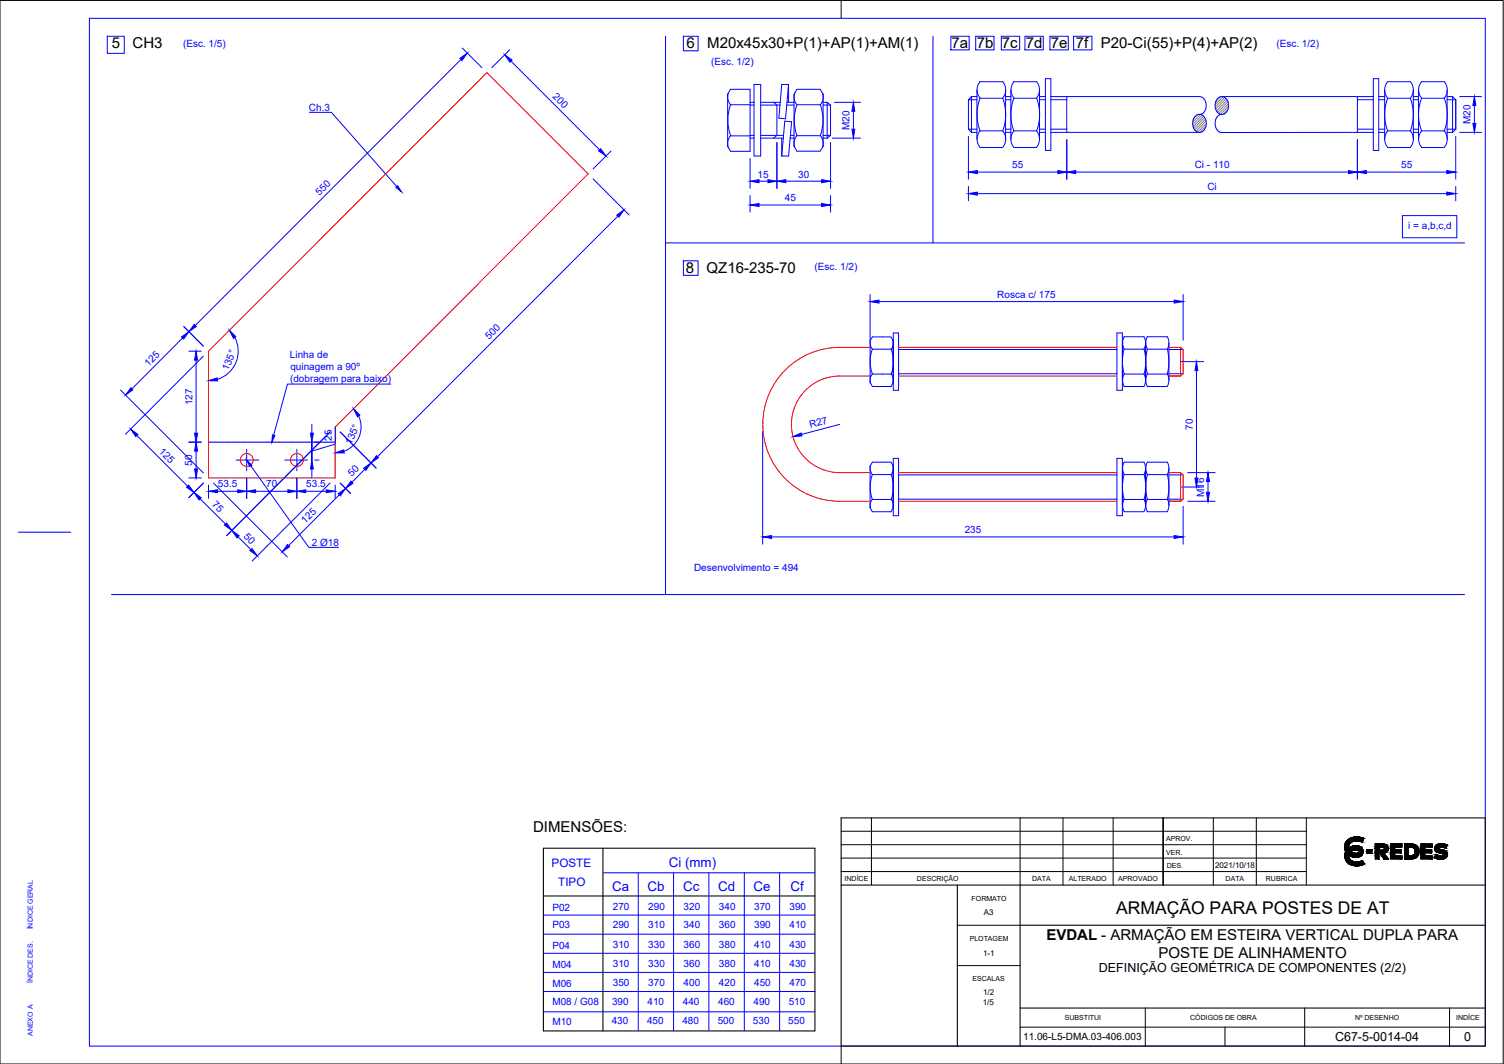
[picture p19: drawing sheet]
<svg xmlns="http://www.w3.org/2000/svg" width="420mm" height="297mm" viewBox="0 0 420 297" stroke-linecap="round" stroke-linejoin="round" font-family="sans-serif">
<defs><g id="words">
<text font-size="4.9" x="311.8" y="255">ARMAÇÃO PARA POSTES DE AT</text>
<g font-size="4.2">
<text x="31.2" y="13.5">5</text>
<text x="37" y="13.5">CH3</text>
<text x="191.8" y="13.5">6</text>
<text x="197.6" y="13.5">M20x45x30+P(1)+AP(1)+AM(1)</text>
<text x="265.9" y="13.4">7a 7b 7c 7d 7e 7f</text>
<text x="307.6" y="13.4">P20-Ci(55)+P(4)+AP(2)</text>
<text x="191.6" y="76.2">8</text>
<text x="197.4" y="76.2">QZ16-235-70</text>
<text x="148.9" y="232.1">DIMENSÕES:</text>
<text x="292.3" y="262.5">EVDAL - ARMAÇÃO EM ESTEIRA VERTICAL DUPLA PARA</text>
<text x="323.6" y="267.6">POSTE DE ALINHAMENTO</text>
</g>
<g font-size="3.7" fill="#00f">
<text x="186.8" y="241.9">Ci (mm)</text>
<text x="171" y="248.6">Ca</text>
<text x="180.9" y="248.6">Cb</text>
<text x="190.9" y="248.6">Cc</text>
<text x="200.7" y="248.6">Cd</text>
<text x="210.5" y="248.6">Ce</text>
<text x="220.8" y="248.6">Cf</text>
</g>
<g font-size="3.5">
<text x="307" y="271.5">DEFINIÇÃO GEOMÉTRICA DE COMPONENTES (2/2)</text>
<text x="373" y="290.6">C67-5-0014-04</text>
<text x="409" y="290.6">0</text>
</g>
<g font-size="3.3" fill="#00f">
<text x="154.1" y="242">POSTE</text>
<text x="156" y="247.3">TIPO</text>
</g>
<g font-size="2.8" fill="#00f">
<text x="51.1" y="13.1">(Esc. 1/5)</text>
<text x="356.6" y="13.1">(Esc. 1/2)</text>
<text x="198.6" y="18.1">(Esc. 1/2)</text>
<text x="154.3" y="27" transform="rotate(45 154.3 27)">200</text>
<text x="86.3" y="30.9">Ch.3</text>
<text x="410.8" y="34.7" transform="rotate(-90 410.8 34.7)">M20</text>
<text x="237.4" y="36.3" transform="rotate(-90 237.4 36.3)">M20</text>
<text x="282.7" y="47">55</text>
<text x="333.8" y="47">Ci - 110</text>
<text x="391.4" y="47">55</text>
<text x="211.6" y="49.6">15</text>
<text x="223" y="49.6">30</text>
<text x="337.3" y="53">Ci</text>
<text x="89.3" y="54.6" transform="rotate(-45 89.3 54.6)">550</text>
<text x="219.3" y="56.2">45</text>
<text x="393.4" y="63.9">i = a,b,c,d</text>
<text x="227.6" y="75.5">(Esc. 1/2)</text>
<text x="278.6" y="83.1">Rosca c/ 175</text>
<text x="136.7" y="94.8" transform="rotate(-45 136.7 94.8)">500</text>
<text x="81" y="99.9">Linha de</text>
<text x="41.5" y="102.4" transform="rotate(-45 41.5 102.4)">125</text>
<text x="63.8" y="103.5" transform="rotate(-67 63.8 103.5)">135°</text>
<text x="81" y="106.6">(dobragem para baixo)</text>
<text x="81.1" y="103.3">quinagem a 90º</text>
<text x="53.8" y="113.1" transform="rotate(-90 53.8 113.1)">127</text>
<text x="226.4" y="119.6" transform="rotate(-15 226.4 119.6)">R27</text>
<text x="92.7" y="123" transform="rotate(-90 92.7 123)">25</text>
<text x="98.2" y="124.3" transform="rotate(-67 98.2 124.3)">135°</text>
<text x="333.2" y="120" transform="rotate(-90 333.2 120)">70</text>
<text x="44.3" y="126.2" transform="rotate(45 44.3 126.2)">125</text>
<text x="53.7" y="130" transform="rotate(-90 53.7 130)">50</text>
<text x="60.9" y="136.1">53.5</text>
<text x="74.4" y="136.1">70</text>
<text x="85.6" y="136.1">53.5</text>
<text x="98.3" y="133.2" transform="rotate(-45 98.3 133.2)">50</text>
<text x="59.1" y="141" transform="rotate(45 59.1 141)">75</text>
<text x="336.4" y="138.7" transform="rotate(-90 336.4 138.7)">M16</text>
<text x="67.9" y="149.8" transform="rotate(45 67.9 149.8)">50</text>
<text x="85.3" y="146.2" transform="rotate(-45 85.3 146.2)">125</text>
<text x="269.5" y="148.9">235</text>
<text x="87.1" y="152.4">2 Ø18</text>
<text x="193.9" y="159.5">Desenvolvimento = 494</text>
<text x="154.3" y="254.2">P02</text>
<text x="171.2" y="254.2">270</text>
<text x="181.1" y="254.2">290</text>
<text x="191" y="254.2">320</text>
<text x="200.8" y="254.2">340</text>
<text x="210.7" y="254.2">370</text>
<text x="220.6" y="254.2">390</text>
<text x="154.3" y="259">P03</text>
<text x="171.2" y="259.1">290</text>
<text x="181.1" y="259.1">310</text>
<text x="191" y="259.1">340</text>
<text x="200.8" y="259.1">360</text>
<text x="210.7" y="259.1">390</text>
<text x="220.6" y="259.1">410</text>
<text x="154.3" y="264.8">P04</text>
<text x="171.2" y="264.7">310</text>
<text x="171.2" y="270">310</text>
<text x="181.1" y="264.7">330</text>
<text x="181.1" y="270">330</text>
<text x="191" y="264.7">360</text>
<text x="191" y="270">360</text>
<text x="200.8" y="264.7">380</text>
<text x="200.8" y="270">380</text>
<text x="210.7" y="264.7">410</text>
<text x="210.7" y="270">410</text>
<text x="220.6" y="264.7">430</text>
<text x="220.6" y="270">430</text>
<text x="154.3" y="270.1">M04</text>
<text x="154.3" y="275.4">M06</text>
<text x="171.2" y="275.2">350</text>
<text x="181.1" y="275.2">370</text>
<text x="191" y="275.2">400</text>
<text x="200.8" y="275.2">420</text>
<text x="210.7" y="275.2">450</text>
<text x="220.6" y="275.2">470</text>
<text x="154.3" y="280.5">M08 / G08</text>
<text x="171" y="280.5">390</text>
<text x="180.9" y="280.5">410</text>
<text x="190.8" y="280.5">440</text>
<text x="200.6" y="280.5">460</text>
<text x="210.5" y="280.5">490</text>
<text x="220.3" y="280.5">510</text>
<text x="154.3" y="286.1">M10</text>
<text x="170.9" y="285.9">430</text>
<text x="180.8" y="285.9">450</text>
<text x="190.6" y="285.9">480</text>
<text x="200.5" y="285.9">500</text>
<text x="210.4" y="285.9">530</text>
<text x="220.2" y="285.9">550</text>
</g>
<text font-size="2.8" x="285.8" y="290.4">11.06-L5-DMA.03-406.003</text>
<g font-size="2.2">
<text x="339.4" y="242.3">2021/10/18</text>
<text x="274.9" y="255.5">A3</text>
<text x="274.6" y="266.8">1-1</text>
<text x="274.6" y="280.5">1/5</text>
<text x="274.6" y="277.8">1/2</text>
</g>
<g font-size="2">
<text x="325.8" y="238.6">VER.</text>
<text x="325.8" y="234.9">APROV.</text>
<text x="256.2" y="245.8">DESCRIÇÃO</text>
<text x="288.4" y="245.9">DATA</text>
<text x="298.6" y="245.9">ALTERADO</text>
<text x="312.4" y="245.9">APROVADO</text>
<text x="326" y="242.4">DES.</text>
<text x="342.4" y="245.9">DATA</text>
<text x="353.7" y="245.9">RUBRICA</text>
<text x="236" y="246">INDÍCE</text>
<text x="271.4" y="251.4">FORMATO</text>
<text x="270.9" y="262.7">PLOTAGEM</text>
<text x="271.7" y="274">ESCALAS</text>
<text x="297.4" y="284.8">SUBSTITUI</text>
<text x="332.5" y="284.8">CÓDIGOS DE OBRA</text>
<text x="378.5" y="284.8">Nº DESENHO</text>
<text x="406.8" y="284.8">INDÍCE</text>
</g>
<g font-size="2" fill="#00f">
<text x="9.2" y="259.5" transform="rotate(-90 9.2 259.5)">ÍNDICE GERAL</text>
<text x="9.2" y="274.5" transform="rotate(-90 9.2 274.5)">ÍNDICE DES.</text>
<text x="9.2" y="289.2" transform="rotate(-90 9.2 289.2)">ANEXO A</text>
</g>
</g></defs>
<!-- layer: folha -->
<path d="M0 .1h419.9v296.9h-419.9zM235 .1v5M235 292v5" fill="none" stroke="#000" stroke-width=".28"/>
<path d="M25 5.1h389.9v286.9h-389.9zM5.1 148.6h14.7" fill="none" stroke="#00f" stroke-width=".28"/>
<!-- layer: Fino -->
<g fill="none" stroke="#00f" stroke-width=".28">
<path d="M30 10.1h4.7v4.8h-4.7zM128.8 16.6l-74.2 74.2M129.2 13.4l5.4 5.5M142.4 13.9l-5 5M142.7 17.1l24.8 24.7M185.9 10.1v155.9M190.9 10.1h4.1v4.1h-4.1zM260.6 10.1v57.7M265.6 10.1h5.2v3.8h-5.2zM272.6 10.1h5.1v3.8h-5.1zM279.7 10.1h5.1v3.8h-5.1zM286.3 10.1h5.2v3.8h-5.2z"/>
<path d="M293.3 10.1h5.1v3.8h-5.1zM299.9 10.1h5.1v3.8h-5.1zM86.4 31.4h6.2l18.2 20.7M203.5 26l-.2 1.7 .8 1.5h5.4M204.1 24.9h5.4v17.3h-5.4l-.8-1.4v-14.5zM204.1 29.2a12 12 0 0 0 0 8.7M209.5 37.9h-5.4l-.8 1.5 .2 1.8M209.5 29.3h1.1M209.5 28.6h1.1M209.5 38.6h1.1M209.5 37.8h1.1M212.5 29.3h5.4"/>
<path d="M212.5 28.6h5.5M212.5 38.6h6.4M212.5 37.8h6.4M216.1 28.6l.9 .7v8.5l-.9 .8M217 39.8v12.8M218.4 38.6v5M219.2 33.8l1.9 .2-.8 9.6h-1.9zM219.8 29.3h2M219.9 28.6h1.9M220.3 23.6l-.9 9.6-1.8-.2 .8-9.4h1.9v5M220.7 38.6h1.1M220.8 37.8h1"/>
<path d="M222.6 24.9h6.5l.8 1.4v14.5l-.8 1.4h-6.5l-.8-1.4v-14.5zM222.6 37.8l-.7 1.6 .1 1.7M222.7 29.2a12 12 0 0 0 0 8.7M229.1 29.2a12 12 0 0 1 0 8.7h-6.5M229.2 37.9l.7 1.5-.1 1.7M229.8 26l.1 1.7-.7 1.5h-6.6l-.7-1.5 .1-1.7M229.9 29.3h2.1M229.9 28.6h1.2M229.9 38.6h1.2M229.9 37.8h2.1M231.1 28.6l.9 .7v8.5M231.1 28.6v10"/>
<path d="M232 37.8l-.9 .8M232 39.8v12.8M232.5 38.6h7.9M233.1 28.6h7.3M238.4 31.1v5M270.5 38.1v11.9M270.5 27.9v8.2l.9 .9v-10l-.9 .9h2.4M270.5 36.1h2.4M271.4 27h1.5M271.4 37h1.5M272.9 25.1v13.8M273.8 22.8h6.3"/>
<path d="M273.8 27.4h6.3M273.8 36.5h6.3M273.8 22.8a3.6 3.6 0 0 0 0 4.6 13 13 0 0 0 0 9.1M273.8 36.5a3.6 3.6 0 0 0 0 4.7M280.1 36.5a3.6 3.6 0 0 1 0 4.7M280.1 22.8a3.6 3.6 0 0 1 0 4.6 13 13 0 0 1 0 9.1M280.9 25.1v13.8M280.9 27.9h1.5M280.9 36.1h1.5M280.9 27h1.5M280.9 37h1.5M282.4 25.1v13.8"/>
<path d="M283.2 27.4a12.8 12.8 0 0 0 0 9.1 3.6 3.6 0 0 0 .1 4.7M283.2 36.5h6.4a3.6 3.6 0 0 1-.1 4.7M283.2 22.8h6.3M283.2 27.4h6.3M283.3 22.8a3.6 3.6 0 0 0 0 4.6M289.6 22.8a3.6 3.6 0 0 1 0 4.6M289.6 27.4a12.8 12.8 0 0 1 0 9.1M290.4 25.1v13.8M290.4 27.9h1.6M290.4 36.1h1.6M290.4 27h1.6M290.4 37h1.6"/>
<path d="M292 22h1.6v20h-1.6zM293.6 27.9h4.4M293.6 36.1h4.4M293.6 37h41.4M293.6 27h41.5M298 27v10M298 39v11M341.3 27h42.4M379.2 27.9h4.5M379.2 27v10M379.2 39v11M379.2 36.1h4.5"/>
<path d="M383.7 37h-42.4M383.7 22h1.5v20h-1.5zM385.2 27.9h1.6M385.2 36.1h1.6M385.2 27h1.6M385.2 37h1.6M386.8 25.1v13.8M387.7 22.8a3.6 3.6 0 0 0 0 4.6 13 13 0 0 0 0 9.1M387.7 36.5a3.6 3.6 0 0 0 0 4.7M387.7 22.8h6.3M387.7 27.4h6.3M387.7 36.5h6.3"/>
<path d="M394 36.5a3.6 3.6 0 0 1 0 4.7M394 22.8a3.6 3.6 0 0 1 0 4.6 13 13 0 0 1 0 9.1M394.8 27.9h1.5M394.8 36.1h1.5M394.8 27h1.5M394.8 37h1.5M394.8 25.1v13.8M396.3 25.1v13.8M397.1 22.8h6.3M397.1 22.8a3.6 3.6 0 0 0 0 4.6M397.1 36.5a3.6 3.6 0 0 0 .1 4.7M403.4 27.4h-6.3a12.7 12.7 0 0 0 0 9.1h6.3"/>
<path d="M403.5 22.8a3.6 3.6 0 0 1 0 4.6 12.8 12.8 0 0 1 0 9.1 3.6 3.6 0 0 1 0 4.7M404.3 27.9h2.4M404.3 25.1v13.8M404.3 36.1h2.4M404.3 27h1.5M404.3 37h1.5M405.8 27v10M405.8 27l.9 .9M406.7 36.1l-.9 .9M406.7 27.9v8.2M406.7 38.1v11.9M407.8 27h6.1"/>
<path d="M407.8 37h6.1M411.9 29.5v5M165.7 49.9l10.1 10.1M170.7 42.2l-5 5M209.5 44.2v8.4M209.5 54.6v4.6M210.6 43.6v-20h1.9v20h-1.8M212 50.6h2.5M212 57.2h17.5M219.5 50.6h10M232 54.6v4.6M270.5 52v4"/>
<path d="M273 48h22.5M273 54.1h131.2M273.8 41.2h6.3M283.2 41.2h6.3M300.5 48h76.2M381.7 48h22.5M387.7 41.2h6.3M397.1 41.2h6.3M406.7 52v4M172.6 60.4l-67.2 67.1M185.9 67.8h223.2M190.9 72.8h4.1v4.1h-4.1z"/>
<path d="M391.8 60.2h15.2v6.2h-15.2zM51 94.4l-14.1 14.1M51.3 91.2l5.5 5.4M52.7 98h3.5M56.8 99.4l-21.7 21.8M65.6 94.2a8.3 8.3 0 0 1-4.9 11.7M243.1 82.2v12.7M243.2 94.9l-.1 1.3 .6 1.3a9.6 9.6 0 0 0 0 6.9l-.6 1.2 .1 1.4M243.7 97.5h5.2M245.6 84.2h82.4M248.9 97.5a9.6 9.6 0 0 1 0 6.9M249.4 94.9l.1 1.4-.6 1.2"/>
<path d="M249.5 95.2l-.6-1.1h-5.2l-.6 1.1v11.6l.6 1.1h5.2l.6-1.1M249.5 93h1.5v16h-1.5zM251 97.6h61M312 93h1.6v16h-1.6zM314 97.5h5.6a13.1 13.1 0 0 1 0 6.9h-5.6a13.2 13.2 0 0 1 0-6.9zM314 94h5.6l.4 1.7-.4 1.7M314.1 94l-.5 1.7 .5 1.7M320 95.8v10.4M320.5 97.5h5.6a13.1 13.1 0 0 1 0 6.9M320.5 94h5.6l.5 1.7-.5 1.7M320.5 94l-.4 1.7 .4 1.7M320.6 97.5a13.1 13.1 0 0 0 0 6.9l-.5 1.7 .4 1.8"/>
<path d="M326.5 97.6h4M326.5 95.8v10.4M330.5 82.2v12.7M33.7 108.9l23.1 23.1M54.8 100.5v20.4M87.1 118.4v2.5M93.7 119v5l-6.6 1.9M100.2 116.1a7.2 7.2 0 0 1-4.1 9.9M109.2 107.2h-28.9l-3.8 14.3M234.6 118.5l-10.7 2.8M243.7 104.4h5.2M248.9 104.4l.6 1.2-.1 1.4"/>
<path d="M249.5 106.8v-11.6v11.6M251 104.3h61M314 107.9h5.6M314.1 104.4l-.5 1.7 .5 1.8M319.6 104.4l.4 1.7-.4 1.8M320.5 107.9h5.6M320.5 104.4h5.6M326.1 104.4l.5 1.7-.5 1.8M326.5 104.3h4M329.9 101h6.3M334.3 103.5v30M38.2 121.6l14.2 14.1"/>
<path d="M52.7 133.4h3.5M52.7 123.4h3.5M54.8 125.9v5M55.9 139.3l7.1 7M56.8 134.9l-4.1 4M58.2 135.4v3.7M59.6 134.9l20.7 20.6M60.7 137.2h5.7M68.9 133.4v5.7M70.1 130.1l16.2 22.7h8.3M71.4 137.2h9M82.9 133.4v5.7"/>
<path d="M85.4 137.2h5.7M87.1 128.4v-5v5M87.1 130.9v2.5M87.9 123.4h1.3M87.9 128.4h1.3M92.2 120.6l-28.9 28.9M92.2 134.9l-21.8 21.7M93.6 135.4v3.7M94.8 138.1l-14.2 14.2M95 134.9l3 2.9M95 120.6l10.1 10.1M101.9 131l-3.6 3.6"/>
<path d="M213.1 120.5v31.4M243.2 129.9l-.1 1.3 .6 1.3a9.6 9.6 0 0 0 0 6.9l-.6 1.2 .1 1.4M243.7 132.5h5.2M243.7 139.4h5.2M248.9 132.5a9.6 9.6 0 0 1 0 6.9l.6 1.2-.1 1.4M249.4 129.8l.1 1.4-.6 1.3M249.5 130.1l-.6-1.1h-5.2l-.6 1.2v11.6l.6 1.1h5.2l.6-1.1M249.5 130.2v11.6v-11.6M249.5 128h1.5v16h-1.5zM251 132.6h61M251 139.4h61M312 128h1.6v16h-1.6z"/>
<path d="M314 129h5.6l.4 1.7-.4 1.8M314 139.4h5.6M314.1 139.4l-.5 1.7 .5 1.7M314.1 129l-.5 1.7 .5 1.8M319.6 132.5h-5.6a13.1 13.1 0 0 0 0 6.9M319.6 132.5a13.1 13.1 0 0 1 0 6.9l.4 1.7-.4 1.7M320 130.8v10.3M320.5 129h5.6l.5 1.7-.5 1.8M320.5 139.4h5.6M320.5 132.5h5.6M320.5 129l-.4 1.7 .5 1.8a13.1 13.1 0 0 0 0 6.9 3.4 3.4 0 0 0-.1 3.4M326.1 132.5a13.1 13.1 0 0 1 0 6.9 3.4 3.4 0 0 1 0 3.4"/>
<path d="M326.5 132.6h4M326.5 139.4h4M326.5 130.8v10.3M329.9 136h6.3M331.8 131.9h7.7M331.8 139.9h7.7M337.5 134.4v3M66.5 149.9l3.6 3.6M215.6 149.9h112.4M314 142.9h5.6M320.5 142.9h5.6M330.5 141.3v10.6"/>
<path d="M31.2 166h377.9M151.8 255.5h75.9M168.5 243.7h59.2M178.3 243.7v44.1M188.2 243.7v44.1M198 243.7v44.1M207.9 243.7v44.1M217.8 243.7v44.1M151.8 260.8h75.9M151.8 266.1h75.9M151.8 271.5h75.9M151.8 276.8h75.9"/>
<path d="M151.8 282.5h75.9"/>
</g>
<g fill="#00f" stroke="#00f" stroke-width=".28">
<path d="M217 50.6l2.5-.4v.8z"/>
<path d="M229.5 50.2l2.5 .4-2.5 .4z"/>
<path d="M238 36.1h.8l-.4 2.5z"/>
<path d="M238.4 28.6l.4 2.5h-.8z"/>
<path d="M209.5 50.6l2.5-.4v.8z"/>
<path d="M214.5 50.2l2.5 .4-2.5 .4z"/>
<path d="M270.5 48l2.5-.4v.9z"/>
<path d="M295.5 47.6l2.5 .4-2.5 .5z"/>
<path d="M298 48l2.5-.4v.9z"/>
<path d="M376.7 47.6l2.5 .4-2.5 .5z"/>
<path d="M379.2 48l2.5-.4v.9z"/>
<path d="M404.2 47.6l2.5 .4-2.5 .5z"/>
<path d="M270.5 54.1l2.5-.5v.9z"/>
<path d="M404.2 53.6l2.5 .5-2.5 .4z"/>
<path d="M411.5 34.5h.8l-.4 2.5z"/>
<path d="M411.9 27l.4 2.5h-.8z"/>
<path d="M36.5 119.8l2 1.5-.6 .6z"/>
<path d="M52.1 136l.6-.6 1.5 2.1z"/>
<path d="M54.2 137.5l2 1.5-.6 .6z"/>
<path d="M62.7 146.6l.6-.6 1.5 2.1z"/>
<path d="M64.8 148.1l2 1.5-.6 .5z"/>
<path d="M69.8 153.7l.6-.5 1.5 2z"/>
<path d="M80.3 152l.6 .6-2 1.4z"/>
<path d="M94.5 137.8l2.1-1.5-1.5 2.1z"/>
<path d="M98 134.3l.6 .6-2 1.4z"/>
<path d="M101.6 130.7l2.1-1.5-1.5 2.1z"/>
<path d="M105.2 127.2l.5 .6-2 1.4z"/>
<path d="M172.3 60.1l2-1.5-1.4 2.1z"/>
<path d="M167.2 42.1l.6-.6 1.5 2.1z"/>
<path d="M141 15.3l2 1.5-.6 .6z"/>
<path d="M128.5 16.3l2.1-1.5-1.5 2.1z"/>
<path d="M54.3 90.5l.6 .6-2.1 1.5z"/>
<path d="M50.7 94.1l2.1-1.5-1.5 2.1z"/>
<path d="M36.6 108.2l.5 .6-2 1.5z"/>
<path d="M54.4 130.9h.8l-.4 2.5z"/>
<path d="M54.8 123.4l.4 2.5h-.8z"/>
<path d="M54.4 120.9h.8l-.4 2.5z"/>
<path d="M54.8 98l.4 2.5h-.8z"/>
<path d="M87.1 128.4l.4 2.5h-.8z"/>
<path d="M86.7 120.9h.8l-.4 2.5z"/>
<path d="M66.4 136.7l2.5 .5-2.5 .3z"/>
<path d="M58.2 137.2l2.5-.5v.8z"/>
<path d="M68.9 137.2l2.5-.5v.8z"/>
<path d="M80.4 136.7l2.5 .5-2.5 .3z"/>
<path d="M82.9 137.2l2.5-.5v.8z"/>
<path d="M91.1 136.7l2.5 .5-2.5 .3z"/>
<path d="M58.2 106.3l2.5-.8 .1 .8z"/>
<path d="M64.1 92.2l1.8 1.8-.7 .5z"/>
<path d="M93.6 126.4l2.4-.8 .2 .8z"/>
<path d="M98.8 114.1l1.7 1.8-.6 .5z"/>
<path d="M68.9 128.4l1.5 1.5-.6 .4z"/>
<path d="M76.1 121.4l.7 .2-.9 1.8z"/>
<path d="M328 149.5l2.5 .4-2.5 .4z"/>
<path d="M213.1 149.9l2.5-.4v.8z"/>
<path d="M334.3 101l.3 2.5h-.8z"/>
<path d="M333.8 133.5h.8l-.3 2.5z"/>
<path d="M243.1 84.2l2.5-.4v.8z"/>
<path d="M328 83.8l2.5 .4-2.5 .4z"/>
<path d="M337.5 131.9l.4 2.5h-.9z"/>
<path d="M337 137.4h.9l-.4 2.5z"/>
<path d="M221.5 121.9l2.3-1 .2 .8z"/>
<path d="M209.5 57.2l2.5-.4v.9z"/>
<path d="M229.5 56.8l2.5 .4-2.5 .5z"/>
<path d="M110.6 52.3l.5-.4 1.1 1.7z"/>
</g>
<!-- layer: ESTRUTURA -->
<g fill="none" stroke="#808080" stroke-width=".28">
<path d="M334.5 32l-1.1 1.2M335.3 32l-2.2 2.1M335.8 32.2l-2.7 2.6M336.2 32.5l-2.9 2.9M336.5 32.8l-3.1 3.1M336.7 33.3l-3 3M336.8 35.3l-1.6 1.6M336.9 33.9l-2.8 2.8M337 34.5l-2.4 2.4M341 27l-1.4 1.4M341.7 27l-2.3 2.2M342.1 27.2l-2.6 2.7"/>
<path d="M342.5 27.6l-2.9 2.9M342.8 28l-3 3M342.9 30.6l-1.2 1.3M343 28.4l-2.9 3M343.1 29l-2.6 2.7M343.1 29.7l-2.1 2.2"/>
</g>
<g fill="none" stroke="#00f" stroke-width=".28">
<path d="M333.3 35.4l.4 .8M333.3 33.5l-.1 .9 .1 1M333.7 32.7l-.4 .8M333.7 36.2a1.58 1.58 0 0 0 2.8 0M333.7 32.7a1.69 1.69 0 0 1 1.9-.7 1.69 1.69 0 0 1 1.2 1.5M335.1 27l.7 .1M335.8 27.1l.4 .4 .6 1M336.8 30.5a1.88 1.88 0 0 1-1.7 1.5M336.8 28.5l.2 .9-.2 1M336.9 33.5a3.1 3.1 0 0 1-.5 2.7M339.6 35.4l.4 .8M339.6 28.5l-.1 1.4 .5 1.3"/>
<path d="M339.6 33.5l-.1 .9 .1 1M340 36.2l.6 .6 .7 .2M340 27.7l-.4 .8M340.7 27.1l.6-.1 .7 .1M340.7 27.1l-.7 .6M341.3 31.9a2 2 0 0 0-1.7 1.6M342 27.1l.7 .6 .4 .8M343.1 28.5a2.47 2.47 0 0 1-2 3.4l-1.1-.7"/>
</g>
<!-- layer: Grosso -->
<path d="M151.8 236.8h75.9v51h-75.9zM168.4 236.8v51M151.8 250.1h75.9" fill="none" stroke="#000" stroke-width=".3"/>
<!-- layer: Medio -->
<g fill="none" stroke="#f00" stroke-width=".28">
<path d="M136 20.3l28.3 28.3-70.7 70.6v14.2h-35.4v-35.4zM243.1 97h-8.5a21.5 21.5 0 0 0-21.5 21.5 21.5 21.5 0 0 0 21.5 21.4h8.5M251 97h61M326.5 97h3.3l.7 .6v6.7l-.7 .7h-3.3h3.3v-8M243.1 105h-8.5a13.5 13.5 0 0 0-13.5 13.5 13.5 13.5 0 0 0 13.5 13.4h8.5M251 105h61M251 139.9h61M251 131.9h61M326.5 131.9h3.3l.7 .7v6.8l-.7 .5h-3.3h3.3v-8"/>
<circle cx="68.9" cy="128.4" r="1.8"/>
<circle cx="82.9" cy="128.4" r="1.8"/>
</g>
<!-- layer: 0 -->
<g fill="none" stroke="#00f" stroke-width=".28">
<path d="M58.2 123.4h.2M58.5 123.4h.1M58.7 123.4h.2M59 123.4h.1M59.2 123.4h.1M59.4 123.4h.4M59.9 123.4h.2M60.2 123.4h.1M60.4 123.4h.1M60.6 123.4h.2M60.9 123.4h.1M61.1 123.4h.2"/>
<path d="M61.3 123.4h.4M61.8 123.4h.2M62.1 123.4h.1M62.3 123.4h.1M62.5 123.4h.2M62.8 123.4h.1M63 123.4h.2M63.2 123.4h.4M63.7 123.4h.2M64 123.4h.1M64.2 123.4h.1M64.4 123.4h.2"/>
<path d="M64.7 123.4h.1M64.9 123.4h.2M65.1 123.4h.2M65.4 123.4h.1M65.6 123.4h.2M65.9 123.4h.1M66 128.4h.4M66.1 123.4h.1M66.3 123.4h.4M66.5 128.4h.2M66.8 123.4h.2M66.8 128.4h.6"/>
<path d="M67.1 123.4h.1M67.3 123.4h.1M67.5 123.4h.2M67.6 128.4h.1M67.8 123.4h.1M67.8 128.4h.7M68 123.4h.2M68.2 123.4h.4M68.6 128.4h.1M68.7 123.4h.2M68.8 128.4h.6M68.9 125.4v.7"/>
<path d="M68.9 126.3v.3M68.9 126.8v1.3M68.9 128.3v.3M68.9 128.8v1.2M68.9 130.3v.2M68.9 130.8v.6M69 123.4h.1M69.2 123.4h.1M69.4 123.4h.2M69.6 128.4h.1M69.7 123.4h.1M69.8 128.4h.6"/>
<path d="M69.9 123.4h.2M70.1 123.4h.4M70.6 128.4h.1M70.6 123.4h.2M70.8 128.4h.6M70.9 123.4h.1M71.1 123.4h.1M71.3 123.4h.2M71.5 128.4h.2M71.6 123.4h.1M71.8 123.4h.2M71.8 128.4h.5"/>
<path d="M72 123.4h.4M72.5 123.4h.2M72.8 123.4h.1M73 123.4h.1M73.2 123.4h.2M73.5 123.4h.1M73.7 123.4h.2M74 123.4h.3M74.4 123.4h.2M74.7 123.4h.1M74.9 123.4h.2M75.1 123.4h.2"/>
<path d="M75.4 123.4h.1M75.6 123.4h.2M75.9 123.4h.3M76.3 123.4h.2M76.6 123.4h.1M76.8 123.4h.2M77 123.4h.2M77.3 123.4h.1M77.5 123.4h.2M77.8 123.4h.3M78.2 123.4h.2M78.5 123.4h.1"/>
<path d="M78.7 123.4h.2M78.9 123.4h.2M79.2 123.4h.1M79.4 123.4h.2M79.5 128.4h.5M79.7 123.4h.3M80.1 123.4h.2M80.2 128.4h.1M80.4 123.4h.1M80.4 128.4h.7M80.6 123.4h.2M80.9 123.4h.1"/>
<path d="M81.1 123.4h.1M81.2 128.4h.1M81.3 123.4h.2M81.4 128.4h.6M81.6 123.4h.4M82 123.4h.2M82.2 128.4h.1M82.3 123.4h.1M82.4 128.4h.7M82.5 123.4h.2M82.8 123.4h.1M82.9 125.4v.7"/>
<path d="M82.9 126.3v.3M82.9 126.8v1.3M82.9 128.3v.3M82.9 128.8v1.2M82.9 130.3v.2M82.9 130.8v.6M83 123.4h.1M83.2 128.4h.1M83.2 123.4h.2M83.4 128.4h.7M83.5 123.4h.4M83.9 123.4h.2"/>
<path d="M84.2 128.4h.1M84.2 123.4h.1M84.4 123.4h.2M84.4 128.4h.6M84.7 123.4h.1M84.9 123.4h.1M85.1 123.4h.2M85.2 128.4h.1M85.4 123.4h.4M85.4 128.4h.5M85.8 123.4h.2M86.1 123.4h.1"/>
<path d="M86.3 123.4h.2M86.6 123.4h.1M86.8 123.4h.1M87 123.4h.2M87.3 123.4h.4M87.8 123.4h.1M88 123.4h.1M88.2 123.4h.2M88.5 123.4h.1M88.7 123.4h.2M88.9 123.4h.2M89.2 123.4h.4"/>
<path d="M89.7 123.4h.1M89.9 123.4h.1M90.1 123.4h.2M90.4 123.4h.1M90.6 123.4h.2M90.8 123.4h.2M91.1 123.4h.4M91.6 123.4h.1M91.8 123.4h.1M92 123.4h.2M92.3 123.4h.2M92.5 123.4h.2"/>
<path d="M92.7 123.4h.2M93 123.4h.4M93.5 123.4h.1"/>
</g>
<!-- layer: LEGENDA -->
<path d="M235 228.3h179.9v63.7h-179.9zM235 247.1h179.9M267.5 247.1v44.9M285 247.1v44.9M285 258.3h129.9M285 281.4h129.9" fill="none" stroke="#000" stroke-width=".3"/>
<g fill="none" stroke="#000" stroke-width=".28">
<path d="M235 235.8h129.9M235 232.1h129.9M235 239.6h129.9M243.4 228.3v18.8M285 228.3v18.8M297 228.3v18.8M311 228.3v18.8M338.9 228.3v18.8M351 228.3v18.8M364.9 228.3v18.8M235 243.3h129.9M267.5 258.3h17.5"/>
<path d="M267.5 269.6h17.5M285 286.8h129.9M319.9 281.4v10.6M342.2 286.8v5.2M364.5 281.4v10.6M404.9 281.4v10.6"/>
</g>
<path d="M324.9 228.3v18.8" fill="none" stroke="#000" stroke-width=".34"/>
<!-- layer: 0 -->
<g fill="none" stroke="#000" stroke-width=".28">
<path d="M377.4 237.7a1.66 1.66 0 0 1 2.3-.1v.2a1.45 1.45 0 0 1-2.3-.1zM380.5 235h.1M381.8 237.2h1.4v1h-1.4v-1M381.8 237.2h.1M384.2 235.6a4.7 4.7 0 0 1 3.3 .4 1.3 1.3 0 0 1-.9 2.2l1.2 1.6h-1.2l-1.1-1.6h-.3v1.6h-1zM385.2 236.5h.9a.48 .48 0 0 1 .6 .5 .48 .48 0 0 1-.7 .4h-.8zM388.5 235.6h3.2v.9h-2.2v.7h2v.9h-2v.8h2.2v.9h-3.2zM392.4 235.6a4.2 4.2 0 0 1 3.4 .6 2.16 2.16 0 0 1 .4 2.6 2.16 2.16 0 0 1-2.4 1h-1.4zM393.4 236.5h.5a1.2 1.2 0 0 1 1.5 1.2 1.2 1.2 0 0 1-1.5 1.2h-.5zM396.9 235.6h3.2v.9h-2.2v.7h2.1v.9h-2.1v.8h2.3v.9h-3.3zM401.1 236.2a2.38 2.38 0 0 1 3.1-.2l-.4 .8a1.38 1.38 0 0 0-1.9 0l.7 .4a1.46 1.46 0 0 1 1.7 1.7 2.51 2.51 0 0 1-3.6 .4l.6-.7a1.38 1.38 0 0 0 1.9 .1l-.3-.5a1.58 1.58 0 0 1-1.9-1.9zM403.8 236.8h.1"/>
<path d="M404.2 236h.1M380.6 240.3l.5 .9a3.7 3.7 0 0 1-5.2-1.4l-.2-.8a3.7 3.7 0 0 0 0-2.5 3 3 0 0 1 3.8-2.8l1.5 .3-.5 1.1a2.67 2.67 0 0 0-3.7 1.2v.5l.3-.2a2.49 2.49 0 0 1 3.7 .8 2.07 2.07 0 0 1-3.2 1.7l-.8-.4a1.94 1.94 0 0 0 2.6 1.9l1.2-.3"/>
</g>
<g fill="#000" stroke="#000" stroke-width=".28">
<path d="M378.5 239.3h.6zM378.6 239.3h.5zM378.7 236.1h.3zM379.4 237.3h1.3zM382 237.2h.5zM384.2 235.6h1zM385.8 236.5h1.9zM386 237.4h1.7zM386.3 236.5h1.4zM386.3 237.4h1.4zM386.6 236.6h1.2zM386.7 239.8h1.1z"/>
<path d="M392.4 235.6h.5zM394.1 236.5h2zM394.2 238.9h1.9zM394.4 236.5h1.7zM394.4 238.9h1.7zM400.8 239.4h3.1zM402 238.1h2.3zM402.3 239.9h.4zM402.4 235.5h.3zM402.7 239h1.5zM403.2 238.4h1.1zM377.1 241.3h3.9z"/>
<path d="M375.7 236.6h1.1zM375.7 236.6h1.1z"/>
<path d="M375.7 236.8h1.1zM375.7 236.8h1.1z"/>
<path d="M375.7 236.8h1.1zM375.7 236.8h1.1zM375.7 236.8h1.1zM375.7 236.8h1.1zM375.7 236.8h1.1zM375.7 236.8h1.1z"/>
<path d="M375.7 236.8h1.1zM375.7 236.8h1.1z"/>
<path d="M375.7 236.8h1.1zM375.7 236.8h1.1z"/>
<path d="M375.7 236.8h1.1zM375.7 236.8h1.1z"/>
<path d="M375.7 236.8h4.8zM375.7 236.8h4.8z"/>
<path d="M375.7 236.8h4.8zM375.7 236.8h4.8z"/>
<path d="M375.7 238.7h1.1zM375.7 238.7h1.1zM375.7 238.7h1.1zM375.7 238.7h1.1z"/>
<path d="M375.7 238.7h1.1zM375.7 238.7h1.1z"/>
<path d="M375.7 238.7h1.1zM375.7 238.7h1.1zM375.7 238.7h1.1zM375.7 238.7h1.1z"/>
<path d="M375.7 238.7h1.1zM375.7 238.7h1.1zM375.7 238.7h1.1zM375.7 238.7h1.1z"/>
<path d="M375.7 238.7h1.1zM375.7 238.7h1.1z"/>
<path d="M375.7 235.7h1.2zM375.7 235.7h1.2z"/>
<path d="M375.7 237.2h3zM375.7 237.2h3z"/>
<path d="M375.7 237.2h2.9zM375.7 237.2h2.9z"/>
<path d="M375.7 237.2h2.9zM375.7 237.2h2.9z"/>
<path d="M375.8 235.5h1.3zM375.8 235.5h1.3z"/>
<path d="M375.7 236.3h1.1zM375.7 236.3h1.1z"/>
<path d="M375.7 236.3l1.1 .1zM375.7 236.3l1.1 .1z"/>
<path d="M375.7 236.4l1.1 .1zM375.7 236.4l1.1 .1z"/>
<path d="M375.7 236.5h1.1zM375.7 236.5h1.1z"/>
<path d="M375.7 236.5l1.1 .1zM375.7 236.5l1.1 .1z"/>
<path d="M375.7 236.6l1.1 .1zM375.7 236.6l1.1 .1z"/>
<path d="M375.7 236.7h1.1zM375.7 236.7h1.1z"/>
<path d="M375.7 236.7l1.1 .1zM375.7 236.7l1.1 .1z"/>
<path d="M375.7 236.1h1.1zM375.7 236.1h1.1z"/>
<path d="M375.7 236.1h1.1zM375.7 236.1l1.1 .2z"/>
<path d="M375.7 236.8h1.1zM375.7 236.8h1.1z"/>
<path d="M376.8 236.8h3.7zM376.8 236.8h3.7z"/>
<path d="M376.8 236.8h3.7zM376.8 236.8h3.7zM376.8 236.8h3.7zM376.8 236.8h3.7z"/>
<path d="M376.8 238.7h3.7zM376.8 238.7h3.7z"/>
<path d="M376.8 238.7h3.7zM376.8 238.7h3.7z"/>
<path d="M376.8 238.7h3.7zM376.8 238.7h3.7z"/>
<path d="M375.7 238.7h1.1zM375.7 238.7h1.1z"/>
<path d="M375.7 238.7h1.1zM375.7 238.7h1.1z"/>
<path d="M375.7 238.7l1.1 .1zM375.7 238.7l1.1 .1z"/>
<path d="M375.7 238.8h1.1zM375.7 238.8h1.1z"/>
<path d="M375.7 238.8l1.1 .1zM375.7 238.8l1.1 .1z"/>
<path d="M375.7 238.9l1.1 .1v-.1zM375.7 238.9l1.1 .1h-1.1z"/>
<path d="M375.7 239l1.1 .2zM375.7 239l1.1 .2z"/>
<path d="M375.7 239.2l1.1 .1zM375.7 239.2l1.1 .1z"/>
<path d="M375.7 239.3h1.1zM375.7 239.3h1.1z"/>
<path d="M375.7 235.9l1.1 .1zM375.7 235.9l1.1 .1z"/>
<path d="M375.7 236h1.1zM375.7 236l1.1 .1z"/>
<path d="M376.8 236.8h3.6zM376.8 236.8h3.6z"/>
<path d="M375.7 239.3l1.2 .1zM375.7 239.3l1.2 .1zM375.7 239.4h1.2zM375.7 239.4h1.2z"/>
<path d="M375.7 239.4l1.3 .3-.1-.3zM375.7 239.4l1.3 .3h-1.2z"/>
<path d="M375.7 235.7l1.1 .2 .1-.2zM375.7 235.7l1.1 .2h-1.1z"/>
<path d="M375.8 235.7h1.2zM375.8 235.7h1.1z"/>
<path d="M375.8 239.7l1.3 .1-.1-.1zM375.8 239.7l1.3 .1h-1.2z"/>
<path d="M375.8 235.5h1.3zM375.8 235.5l1.2 .2z"/>
<path d="M377.1 236.6h3.2zM377.1 236.6h3.2z"/>
<path d="M375.9 239.8l1.3 .1zM375.9 239.8l1.3 .1z"/>
<path d="M375.9 235.4h1.3zM375.9 235.4l1.2 .1z"/>
<path d="M375.9 239.9l1.4 .2-.1-.2zM375.9 239.9l1.4 .2h-1.3z"/>
<path d="M375.9 235.3h1.4zM375.9 235.3h1.4z"/>
<path d="M375.9 235.3h1.4zM375.9 235.3l1.3 .1z"/>
<path d="M375.9 237.7h1.5zM375.9 237.7h1.5z"/>
<path d="M375.9 237.7h1.5zM375.9 237.7h1.5z"/>
<path d="M376 237.7l1.5 .1zM376 237.7l1.5 .1z"/>
<path d="M375.9 237.8h1.7zM375.9 237.8h1.7z"/>
<path d="M376 235.2l1.3 .1 .2-.1zM376 235.2l1.3 .1h-1.4z"/>
<path d="M375.9 237.6h1.6zM375.9 237.6l1.5 .1z"/>
<path d="M375.9 237.8l1.8 .1zM375.9 237.8l1.8 .1h-1.8z"/>
<path d="M376 235.1h1.6zM376 235.1l1.5 .1z"/>
<path d="M375.9 237.5h1.8zM375.9 237.5l1.6 .1z"/>
<path d="M376.1 235h1.6zM376 235.1h1.6z"/>
<path d="M375.9 237.9l2 .1zM375.9 237.9l2 .1z"/>
<path d="M375.8 237.4h2zM375.8 237.4l1.9 .1z"/>
<path d="M375.9 238l2.1 .1zM375.9 238l2.1 .1z"/>
<path d="M375.8 237.4h2.1zM375.8 237.4h2z"/>
<path d="M375.8 238.1l2.4 .1zM375.8 238.1l2.4 .1z"/>
<path d="M376.2 234.9h1.8zM376.2 234.9l1.5 .1z"/>
<path d="M376.2 234.9h2zM376.2 234.9h1.8z"/>
<path d="M375.8 237.3h2.4zM375.8 237.3h2.5z"/>
<path d="M375.8 237.3h2.4zM375.8 237.3l2.1 .1z"/>
<path d="M375.8 238.2h2.7zM375.8 238.2h2.7z"/>
<path d="M376.2 234.8h2.1zM376.2 234.8l2 .1z"/>
<path d="M375.7 237.2h2.8zM375.7 237.2h2.9z"/>
<path d="M375.7 237.2h2.8zM375.7 237.2l2.6 .1z"/>
<path d="M375.7 237.2h2.9zM375.7 237.2h2.9z"/>
<path d="M378.6 239.3h.4zM378.7 239.3h.3z"/>
<path d="M375.7 237.2h2.9zM375.7 237.2h3z"/>
<path d="M375.8 238.2h2.8zM375.8 238.2h2.8z"/>
<path d="M376.3 234.8h2.4zM376.3 234.8h2.5z"/>
<path d="M376.3 234.8h2.4zM376.3 234.8h2z"/>
<path d="M375.8 238.2h2.9zM375.8 238.2h2.9z"/>
<path d="M376.3 234.8h2.5zM376.3 234.8h2.7z"/>
<path d="M375.8 238.2h3zM375.8 238.2h3z"/>
<path d="M378.8 233.7h.3zM378.8 233.7h.3zM378.8 233.7h.3z"/>
<path d="M378.6 236.1h.7zM378.2 236.1h1.1z"/>
<path d="M378.8 233.7h.5zM378.7 233.7h.6z"/>
<path d="M378.4 239.3h.8zM378.4 239.3h.7zM378.5 239.3h.6z"/>
<path d="M378.7 233.7h.8zM378.7 233.7h.8z"/>
<path d="M378.2 236.1l1.2 .1zM378.2 236.1l1.2 .1z"/>
<path d="M378.2 236.2h1.3zM378 236.2h1.5z"/>
<path d="M378.2 239.3h1.2zM378.2 239.3h1z"/>
<path d="M378.7 233.7h1.1zM378.3 233.7h1.5z"/>
<path d="M378 236.2l1.7 .1zM377.8 236.3h1.9z"/>
<path d="M378 239.3h1.5zM378 239.3h1.4z"/>
<path d="M379.6 237.4h1.2zM379.6 237.4h1.2z"/>
<path d="M379.6 237.9h1.2zM379.6 237.9h1.2z"/>
<path d="M379.7 237.8h1.1zM379.7 237.8h1.1z"/>
<path d="M377.9 239.2h1.8zM377.9 239.2l1.6 .1z"/>
<path d="M377.8 236.3h2zM377.8 236.3h2z"/>
<path d="M377.8 236.3l2.1 .1zM377.5 236.4h2.4z"/>
<path d="M378.3 233.7h1.6zM378.1 233.7h1.8z"/>
<path d="M377.6 239.1h2.3zM377.6 239.1l2.1 .1z"/>
<path d="M378.1 233.7l2 .1zM378 233.8h2.1z"/>
<path d="M377.5 236.4h2.5zM377.4 236.4h2.6z"/>
<path d="M377.5 239.1h2.5zM377.5 239.1h2.4z"/>
<path d="M377.4 236.4l2.7 .1zM377.3 236.5h2.8z"/>
<path d="M377.3 236.5h2.9zM377.2 236.5h3z"/>
<path d="M378 233.8h2.4zM377.7 233.8h2.7z"/>
<path d="M377.2 236.5l3.1 .1zM377.1 236.6h3.2z"/>
<path d="M377.2 238.9l2.8 .2 .2-.2zM377.2 238.9l2.8 .2h-2.5z"/>
<path d="M377.1 236.6l3.2 .1zM377 236.7h3.3z"/>
<path d="M377 236.7l3.4 .1zM376.8 236.8h3.6z"/>
<path d="M377 238.8h3.3zM377 238.8l3.2 .1zM377.2 238.9h3zM377.2 238.9h3z"/>
<path d="M377.7 233.8l2.8 .1zM377.6 233.9h2.9z"/>
<path d="M376.8 236.8h3.6zM376.8 236.8h3.6z"/>
<path d="M376.8 238.7h3.6zM376.8 238.7h3.6z"/>
<path d="M376.8 238.7h3.6zM376.8 238.7h3.6z"/>
<path d="M376.9 238.7h3.5zM376.9 238.7l3.4 .1z"/>
<path d="M376.8 236.8h3.7zM376.8 236.8h3.7z"/>
<path d="M375.7 236.8l4.8 .1zM375.7 236.8l4.8 .1z"/>
<path d="M376.8 238.7h3.7zM376.8 238.7h3.6z"/>
<path d="M377.6 233.9l3.1 .1zM377.4 234h3.3z"/>
<path d="M375.7 236.9l4.9 .2-.1-.2zM375.7 236.9l4.9 .2h-4.9z"/>
<path d="M379.9 234.9h.7zM379.9 234.9h.7z"/>
<path d="M380.2 234.9h.4zM380.2 234.9l.3 .1z"/>
<path d="M375.7 238.5l4.8 .2 .1-.2zM375.7 238.5l4.8 .2h-4.8zM375.7 238.7h4.8zM375.7 238.7h4.8zM375.7 238.7h4.8zM375.7 238.7h4.8z"/>
<path d="M379.6 234.8h1zM379.6 234.8l1 .1z"/>
<path d="M375.7 238.5h4.9zM375.7 238.5h4.9z"/>
<path d="M379 234.8h1.6zM379 234.8h1.6z"/>
<path d="M379.2 234.8h1.4zM379.2 234.8h1.4z"/>
<path d="M379.3 234.8h1.3zM379.3 234.8h1.3z"/>
<path d="M375.7 237.1h4.9zM375.7 237.1h4.9z"/>
<path d="M375.7 237.1l5 .1zM375.7 237.1l5 .1z"/>
<path d="M376.4 234.6h4.3zM376.4 234.6l4.2 .2h-4.3z"/>
<path d="M378.7 237.2h2zM378.7 237.2h2z"/>
<path d="M378.7 237.2h2zM378.7 237.2h2z"/>
<path d="M378.8 237.2h1.9zM378.8 237.2h1.9z"/>
<path d="M378.9 237.2h1.8zM378.9 237.2h1.8z"/>
<path d="M379 237.2h1.7zM379 237.2h1.7z"/>
<path d="M379 237.2h1.7zM379 237.2h1.7z"/>
<path d="M379.2 237.2l1.5 .1zM379.2 237.2l1.5 .1z"/>
<path d="M379 238.2h1.7zM378.9 238.2h1.8z"/>
<path d="M378.9 238.2h1.8zM378.8 238.2h1.9z"/>
<path d="M375.8 238.2l4.9 .1zM375.8 238.2l4.9 .1z"/>
<path d="M375.7 238.3h5zM375.7 238.3l4.9 .2z"/>
<path d="M377.4 234h3.4zM377.3 234h3.5z"/>
<path d="M376.5 234.6h4.2zM376.5 234.6h4.2z"/>
<path d="M379.2 237.3h1.5zM379.2 237.3h1.5z"/>
<path d="M379.3 237.3h1.4zM379.3 237.3h1.4zM379.4 237.3h1.3z"/>
<path d="M379.4 237.3l1.4 .1zM379.4 237.3l1.4 .1z"/>
<path d="M379.4 238.1l1.3 .1zM379.3 238.2h1.4z"/>
<path d="M379.3 238.2h1.4zM379.3 238.2h1.4z"/>
<path d="M379.3 238.2h1.4zM379.1 238.2h1.6z"/>
<path d="M379.1 238.2h1.6zM379 238.2h1.7z"/>
<path d="M379.5 237.4h1.3zM379.5 237.4h1.3z"/>
<path d="M379.6 237.4l1.2 .1zM379.6 237.4l1.2 .1z"/>
<path d="M379.6 237.5l1.2 .1zM379.6 237.5l1.2 .1z"/>
<path d="M379.6 237.6h1.2zM379.6 237.6h1.2zM379.7 237.6h1.1zM379.7 237.6h1.1z"/>
<path d="M379.7 237.6h1.1zM379.7 237.6h1.1z"/>
<path d="M379.7 237.6l1.1 .1zM379.7 237.6l1.1 .1z"/>
<path d="M379.7 237.9h1.1zM379.7 237.9h1.1z"/>
<path d="M379.7 237.9h1.1zM379.7 237.9h1.1z"/>
<path d="M379.6 237.9l1.2 .1zM379.6 237.9l1.2 .1z"/>
<path d="M379.6 238h1.2zM379.5 238h1.3z"/>
<path d="M379.5 238l1.3 .1zM379.5 238l1.3 .1z"/>
<path d="M379.5 238.1h1.3zM379.4 238.1h1.3z"/>
<path d="M377.3 234h3.6zM377.3 234h3.6z"/>
<path d="M376.6 234.4h4.2zM376.5 234.6h4.2z"/>
<path d="M379.7 237.7l1.1 .1zM379.7 237.7l1.1 .1z"/>
<path d="M379.7 237.8h1.1zM379.7 237.8l1.1 .1z"/>
<path d="M377.3 234h3.7zM377.2 234h3.8zM377.2 234h3.8zM377.2 234h3.8zM377.2 234h3.8zM377.2 234h3.8zM377.2 234h3.8zM377.2 234h3.8zM377.2 234h3.8zM377.2 234h3.8zM377.2 234h3.8zM377.2 234h3.8zM377.2 234h3.8zM377.2 234h3.8z"/>
<path d="M376.8 234.3l4 .1 .1-.1zM376.6 234.4l.2-.1 4 .1z"/>
<path d="M377 234.1h3.9zM376.8 234.3h4.1z"/>
<path d="M377.2 234l3.8 .1zM377.2 234l3.8 .1zM377.1 234.1h3.9zM377.1 234.1h3.9z"/>
<path d="M377.1 234.1h3.9zM377.1 234.1h3.9z"/>
<path d="M377.1 234.1h3.9zM377.1 234.1h3.8z"/>
<path d="M381.8 237.2h1.4zM381.8 237.2h1.4z"/>
<path d="M381.8 237.2h1.4zM381.8 237.2h1.4z"/>
<path d="M381.8 237.2h1.4zM381.8 237.2h1.4z"/>
<path d="M381.8 237.2h1.4zM381.8 237.2h1.4z"/>
<path d="M381.8 238.2h1.4zM382.5 238.2h.7zM381.8 238.2h1.4z"/>
<path d="M382 237.2h.6zM382 237.2h.6z"/>
<path d="M382 237.2h1.2zM381.8 237.2h1.4zM381.8 237.2h1.4zM381.8 237.2h1.4zM381.8 237.2h1.4zM381.8 237.2h1.4zM381.8 237.2h1.4zM381.8 237.2h1.4zM381.8 237.2h1.4zM381.8 237.2h1.4zM381.8 237.2h1.4zM381.8 237.2h1.4z"/>
<path d="M381.8 237.2h1.4zM381.8 237.2h1.4z"/>
<path d="M381.8 237.2l1.4 .2zM381.8 237.2l1.4 .2z"/>
<path d="M381.8 237.4l1.4 .1v-.1zM381.8 237.4l1.4 .1h-1.4z"/>
<path d="M381.8 237.5l1.4 .2v-.2zM381.8 237.5l1.4 .2h-1.4zM381.8 237.7h1.4zM381.8 237.7h1.4z"/>
<path d="M381.8 237.7l1.4 .5v-.5zM381.8 237.7l1.4 .5h-1.4z"/>
<path d="M384.2 236.5l1 .4v-.4zM384.2 236.5l1 .4h-1z"/>
<path d="M384.2 236.9l1 .5v-.5zM384.2 236.9l1 .5h-1z"/>
<path d="M384.2 238.2l1 .8v-.8zM384.2 238.2l1 .8h-1z"/>
<path d="M384.2 239l1 .8v-.8zM384.2 239l1 .8h-1z"/>
<path d="M384.2 235.6h1.6zM384.2 235.6h1.6z"/>
<path d="M384.2 235.6h2zM384.2 235.6h2z"/>
<path d="M384.2 235.6h2.2zM384.2 235.6h2.2z"/>
<path d="M384.2 235.6h2.4zM384.2 235.6h2.4z"/>
<path d="M384.2 235.6l2.7 .1zM384.2 235.6l2.7 .1z"/>
<path d="M384.2 238.2h2.4zM384.2 238.2h2.5z"/>
<path d="M384.2 238.2h2.4zM384.2 238.2h2.4z"/>
<path d="M385.5 238.2l1.7 .8-.6-.8zM385.5 238.2l1.7 .8h-1.1z"/>
<path d="M386.6 239.8h1.2zM386.6 239.8h1.2zM386.6 239.8h1.2zM386.6 239.8h1.2zM386.6 239.8h1.2zM386.6 239.8h1.2z"/>
<path d="M386.7 237.2h1.1zM386.7 237.2h1.1z"/>
<path d="M386.7 239.8h.5zM386.7 239.8h.5z"/>
<path d="M386.7 236.8h1.1zM386.7 236.8h1.1z"/>
<path d="M386.7 237h1.1zM386.7 237h1.1z"/>
<path d="M384.2 235.7l2.9 .1zM384.2 235.7l2.9 .1z"/>
<path d="M384.2 238.1h2.7zM384.2 238.1l2.5 .1z"/>
<path d="M384.2 235.8h3zM384.2 235.8h3z"/>
<path d="M384.2 238h2.9zM384.2 238l2.7 .1z"/>
<path d="M384.2 235.8l3.1 .2zM384.2 235.8l3.1 .2z"/>
<path d="M386.1 239l1.5 .6-.4-.6zM386.1 239l1.5 .6h-1.2z"/>
<path d="M384.2 237.9h3.1zM384.2 237.9l2.9 .1z"/>
<path d="M384.2 236h3.3zM384.2 236h3.3z"/>
<path d="M384.2 237.8h3.2zM384.2 237.8l3.1 .1z"/>
<path d="M384.2 236l3.3 .2zM384.2 236l3.3 .2z"/>
<path d="M384.2 236.2l3.4 .1zM384.2 236.2l3.4 .1z"/>
<path d="M384.2 237.7h3.3zM384.2 237.7l3.2 .1z"/>
<path d="M384.2 237.6h3.4zM384.2 237.6l3.3 .1z"/>
<path d="M384.2 236.3l3.5 .2-.1-.2zM384.2 236.3l3.5 .2h-3.5z"/>
<path d="M384.2 237.6h3.4zM384.2 237.6h3.4z"/>
<path d="M386.4 239.6l1.4 .2-.2-.2zM386.4 239.6l1.4 .2h-1.2zM386.6 239.8h1.2zM386.6 239.8h1.2z"/>
<path d="M384.2 237.4h3.5zM384.2 237.4l3.4 .2z"/>
<path d="M384.2 236.5h3.5zM384.2 236.5h3.5z"/>
<path d="M385.2 236.5h2.5zM385.2 236.5h2.5zM385.8 236.5h1.9z"/>
<path d="M386.1 236.5h1.6zM386.1 236.5h1.6zM386.3 236.5h1.4z"/>
<path d="M386.4 236.5h1.3zM386.4 236.5h1.3z"/>
<path d="M386.4 236.5h1.4zM386.4 236.5h1.4z"/>
<path d="M386.5 237.3l1.2 .1zM386.5 237.3l1.2 .1z"/>
<path d="M386.5 237.4h1.2zM386.4 237.4h1.3z"/>
<path d="M386.4 237.4h1.3zM386.4 237.4h1.3z"/>
<path d="M386.4 237.4h1.3zM386.3 237.4h1.4zM386.2 237.4h1.5z"/>
<path d="M386.2 237.4h1.5zM386 237.4h1.7zM385.8 237.4h1.9z"/>
<path d="M385.8 237.4h1.9zM385.2 237.4h2.5z"/>
<path d="M384.2 237.4h3.5zM384.2 237.4h3.5z"/>
<path d="M386.5 236.5l1.3 .1zM386.5 236.5l1.3 .1zM386.6 236.6h1.2z"/>
<path d="M386.6 236.6l1.2 .1zM386.6 236.6l1.2 .1z"/>
<path d="M386.7 236.7h1.1zM386.7 236.7h1.1z"/>
<path d="M386.7 236.7h1.1zM386.7 236.7h1.1z"/>
<path d="M386.7 236.7l1.1 .1zM386.7 236.7l1.1 .1z"/>
<path d="M386.7 236.8h1.1zM386.7 236.8h1.1z"/>
<path d="M386.7 236.8h1.1zM386.7 236.8h1.1z"/>
<path d="M386.7 236.8l1.1 .1zM386.7 236.8l1.1 .1z"/>
<path d="M386.7 236.9l1.1 .1zM386.7 236.9l1.1 .1z"/>
<path d="M386.7 237l1.1 .1zM386.7 237l1.1 .1z"/>
<path d="M386.7 237.1h1.1zM386.7 237.1h1.1z"/>
<path d="M386.7 237.1l1.1 .1zM386.7 237.1l1.1 .1z"/>
<path d="M386.7 237.2h1.1zM386.7 237.2h1.1z"/>
<path d="M386.7 237.2l1.1 .1zM386.7 237.2l1.1 .1z"/>
<path d="M386.6 237.3h1.2zM386.6 237.3h1.2z"/>
<path d="M386.6 237.3h1.2zM386.5 237.3h1.2z"/>
<path d="M386.7 237h1.1zM386.7 237h1.1z"/>
<path d="M386.6 239.8h1.2zM386.6 239.8h1.2zM386.6 239.8h1.2zM386.6 239.8h1.2z"/>
<path d="M386.6 239.8h1.2zM386.6 239.8h1.2z"/>
<path d="M388.5 236.9h1zM388.5 236.9h1z"/>
<path d="M388.5 237.7h3zM388.5 237.7h3z"/>
<path d="M388.5 236.5l1 .4v-.4zM388.5 236.5l1 .4h-1z"/>
<path d="M388.5 236.9l1 .3v-.3zM388.5 236.9l1 .3h-1z"/>
<path d="M388.5 238.1l1 .4v-.4zM388.5 238.1l1 .4h-1z"/>
<path d="M388.5 238.5l1 .4v-.4zM388.5 238.5l1 .4h-1z"/>
<path d="M388.5 237.2l3 .5v-.5zM388.5 237.2l3 .5h-3z"/>
<path d="M388.5 237.7l3 .4v-.4zM388.5 237.7l3 .4h-3z"/>
<path d="M390.1 235.6h1.6zM389.5 235.6h2.2z"/>
<path d="M389.5 235.6h2.2zM388.9 235.6h2.8z"/>
<path d="M388.9 235.6h2.8zM388.5 235.6h3.2z"/>
<path d="M388.5 235.6l3.2 .4v-.4zM388.5 235.6l3.2 .4h-3.2z"/>
<path d="M388.5 236l3.2 .2v-.2zM388.5 236l3.2 .2h-3.2z"/>
<path d="M388.5 236.2l3.2 .3v-.3zM388.5 236.2l3.2 .3h-3.2z"/>
<path d="M388.5 238.9l3.2 .4v-.4zM388.5 238.9l3.2 .4h-3.2z"/>
<path d="M388.5 239.3l3.2 .5v-.5zM388.5 239.3l3.2 .5h-3.2z"/>
<path d="M392.4 237.7h1zM392.4 237.7h1z"/>
<path d="M392.4 239.8h1zM392.4 239.8h1zM392.4 239.8h1.4z"/>
<path d="M392.4 235.6h.9zM392.4 235.6h.9z"/>
<path d="M392.4 236.5h1zM392.4 236.5h1z"/>
<path d="M392.4 236.5l1 1.2v-1.2zM392.4 236.5l1 1.2h-1z"/>
<path d="M392.4 237.7l1 1.2v-1.2zM392.4 237.7l1 1.2h-1z"/>
<path d="M392.4 239.8h1.4zM392.4 239.8h1.7z"/>
<path d="M392.4 235.6h1.6zM392.4 235.6h1.6z"/>
<path d="M392.4 235.6h1.9zM392.4 235.6h1.9z"/>
<path d="M392.4 239.8h1.7zM392.4 239.8h2z"/>
<path d="M392.4 239.8h2zM392.4 239.8h2.1z"/>
<path d="M392.4 235.6h2.2zM392.4 235.6h2.2z"/>
<path d="M392.4 235.6l2.3 .1zM392.4 235.6l2.3 .1z"/>
<path d="M392.4 235.7h2.6zM392.4 235.7h2.6z"/>
<path d="M392.4 239.7h2.5zM392.4 239.7l2.1 .1z"/>
<path d="M394.9 236.7h1.3zM394.9 236.7h1.3z"/>
<path d="M392.4 235.7l2.8 .1zM392.4 235.7l2.8 .1z"/>
<path d="M392.4 235.8l2.9 .1zM392.4 235.8l2.9 .1z"/>
<path d="M392.4 239.6h2.9zM392.4 239.6l2.5 .1z"/>
<path d="M392.4 235.9l3.1 .1zM392.4 235.9l3.1 .1z"/>
<path d="M395.3 237.4h1.1zM395.3 237.4h1.1z"/>
<path d="M392.4 236l3.3 .1zM392.4 236l3.3 .1z"/>
<path d="M392.4 239.4l2.9 .2 .2-.2zM392.4 239.4l2.9 .2h-2.9z"/>
<path d="M392.4 236.1l3.4 .1zM392.4 236.1l3.4 .1z"/>
<path d="M392.4 236.2l3.6 .2-.2-.2zM392.4 236.2l3.6 .2h-3.6z"/>
<path d="M392.4 239.2l3.1 .2 .3-.2zM392.4 239.2l3.1 .2h-3.1z"/>
<path d="M392.4 236.4l3.7 .1zM392.4 236.4l3.7 .1z"/>
<path d="M392.4 239l3.4 .2 .3-.2zM392.4 239l3.4 .2h-3.4z"/>
<path d="M393.4 236.5h2.7zM393.4 236.5h2.7z"/>
<path d="M393.7 236.5h2.4zM393.7 236.5h2.4z"/>
<path d="M393.9 236.5h2.2zM393.9 236.5h2.2zM394.1 236.5h2z"/>
<path d="M394.2 236.5h1.9zM394.2 236.5h1.9z"/>
<path d="M394.3 236.5h1.8zM394.3 236.5h1.8zM394.4 236.5h1.7z"/>
<path d="M394.4 236.5l1.7 .1zM394.4 236.5l1.7 .1z"/>
<path d="M394.5 238.8l1.6 .1zM394.4 238.9h1.7zM394.3 238.9h1.8z"/>
<path d="M394.3 238.9h1.8zM394.2 238.9h1.9zM393.9 238.9h2.2z"/>
<path d="M393.9 238.9h2.2zM393.4 238.9h2.7z"/>
<path d="M392.4 238.9h3.7zM392.4 238.9l3.7 .1z"/>
<path d="M394.7 236.6l1.5 .1zM394.7 236.6l1.5 .1z"/>
<path d="M394.8 238.7l1.3 .1zM394.7 238.8h1.4z"/>
<path d="M394.7 238.8h1.4zM394.5 238.8h1.6z"/>
<path d="M394.8 236.7h1.4zM394.8 236.7h1.4z"/>
<path d="M394.9 236.7l1.3 .1zM394.9 236.7l1.3 .1z"/>
<path d="M395 236.8l1.3 .1zM395 236.8l1.3 .1z"/>
<path d="M395 238.6l1.2 .1zM395 238.6l1.2 .1z"/>
<path d="M395 238.7h1.2zM394.8 238.7h1.3z"/>
<path d="M395.1 236.9h1.2zM395.1 236.9h1.2z"/>
<path d="M395.1 236.9l1.2 .1zM395.1 236.9l1.2 .1z"/>
<path d="M395.2 238.5h1.1zM395.2 238.5h1.1z"/>
<path d="M395.1 238.5h1.2zM395 238.5h1.3z"/>
<path d="M395 238.5h1.3zM395 238.5l1.2 .1z"/>
<path d="M395.2 237l1.1 .1zM395.2 237l1.1 .1z"/>
<path d="M395.2 237.1l1.2 .1zM395.2 237.1l1.2 .1z"/>
<path d="M395.2 238.3h1.1zM395.2 238.3h1.2z"/>
<path d="M395.2 238.3l1.1 .1zM395.2 238.3l1.1 .1z"/>
<path d="M395.2 238.4h1.1zM395.2 238.4l1.1 .1z"/>
<path d="M395.3 237.2l1.1 .2v-.2zM395.3 237.2l1.1 .2h-1.1z"/>
<path d="M395.3 238.2l1.1 .1v-.1zM395.3 238.2l1.1 .1h-1.2z"/>
<path d="M395.3 237.4h1.1zM395.3 237.4h1.1z"/>
<path d="M395.3 237.4l1.1 .1zM395.3 237.4l1.1 .1z"/>
<path d="M395.3 237.5l1.1 .1zM395.3 237.5l1.1 .1z"/>
<path d="M395.3 237.6l1.1 .1zM395.3 237.6l1.1 .1z"/>
<path d="M395.4 237.7l1 .1zM395.4 237.7l1 .1z"/>
<path d="M395.3 237.8l1.1 .1zM395.3 237.8l1.1 .1z"/>
<path d="M395.3 237.9h1.1zM395.3 237.9h1.1z"/>
<path d="M395.3 237.9l1.1 .1zM395.3 237.9l1.1 .1z"/>
<path d="M395.3 238h1.1zM395.3 238l1.1 .2z"/>
<path d="M396.9 237.7h3.1zM396.9 237.7h3.1z"/>
<path d="M396.9 236.5l1 .4v-.4zM396.9 236.5l1 .4h-1z"/>
<path d="M396.9 236.9l1 .3v-.3zM396.9 236.9l1 .3h-1z"/>
<path d="M396.9 238.1l1 .4v-.4zM396.9 238.1l1 .4h-1z"/>
<path d="M396.9 238.5l1 .4v-.4zM396.9 238.5l1 .4h-1z"/>
<path d="M396.9 237.2l3.1 .5v-.5zM396.9 237.2l3.1 .5h-3.1z"/>
<path d="M396.9 237.7l3.1 .4v-.4zM396.9 237.7l3.1 .4h-3.1z"/>
<path d="M396.9 235.6l3.2 .4v-.4zM396.9 235.6l3.2 .4h-3.2z"/>
<path d="M396.9 236l3.2 .5v-.5zM396.9 236l3.2 .5h-3.2z"/>
<path d="M396.9 238.9l3.3 .4v-.4zM396.9 238.9l3.3 .4h-3.3z"/>
<path d="M396.9 239.3l3.3 .5v-.5zM396.9 239.3l3.3 .5h-3.3z"/>
<path d="M400.7 239.3h3.3zM400.7 239.3h3.3zM400.7 239.3h3.3zM400.7 239.3h3.3zM400.7 239.3h3.3zM400.7 239.3h3.3zM400.7 239.3h3.3zM400.7 239.3h3.3zM400.7 239.3h3.3zM400.7 239.3h3.3z"/>
<path d="M400.7 239.3h3.3zM400.7 239.3h3.3zM400.7 239.3h3.3zM400.7 239.3h3.3z"/>
<path d="M400.9 236.7h1.1zM400.9 236.7h1.1z"/>
<path d="M400.9 236.7h1.1zM400.9 236.7h1.1z"/>
<path d="M400.9 237h1.1zM400.9 237h1.1z"/>
<path d="M400.9 237h1.1zM400.9 237h1.1z"/>
<path d="M400.9 236.6h1.2zM400.9 236.6h1.2z"/>
<path d="M401.2 238.6h.1zM401.2 238.6h.1z"/>
<path d="M401.2 238.6l.4 .1zM401.2 238.6l.4 .1h-.5z"/>
<path d="M401.6 235.7h2.2zM401.6 235.7h2.2z"/>
<path d="M401.1 238.7l.8 .1zM401.1 238.7l.8 .1z"/>
<path d="M401 238.8l1.2 .1zM401 238.8l1.2 .1z"/>
<path d="M400.9 236.7h1.1zM400.9 236.7h1.1z"/>
<path d="M400.9 236.7l1.1 .1zM400.9 236.7l1.1 .1z"/>
<path d="M400.9 236.8h1.1zM400.9 236.8h1z"/>
<path d="M400.9 236.8h1.1zM400.9 236.8h1.1z"/>
<path d="M400.9 236.8l1.1 .1zM400.9 236.8l1.1 .1zM400.9 236.9h1.1zM400.9 236.9h1.1z"/>
<path d="M400.9 236.9h1.1zM400.9 236.9h1.1z"/>
<path d="M400.9 236.9l1.1 .1zM400.9 236.9l1.1 .1z"/>
<path d="M400.9 236.6h1.1zM400.9 236.6l1.1 .1z"/>
<path d="M400.9 237h1.2zM400.9 237h1.2z"/>
<path d="M400.9 236.6h1.2zM400.9 236.6h1.1z"/>
<path d="M400.9 237l1.3 .1zM400.9 237l1.3 .1z"/>
<path d="M400.9 236.5h1.2zM400.9 236.5h1.3z"/>
<path d="M400.9 236.5h1.2zM400.9 236.5l1.2 .1z"/>
<path d="M400.9 237.1h1.4zM400.9 237.1h1.4z"/>
<path d="M401 238.9l1.4 .1zM401 238.9l1.4 .1z"/>
<path d="M400.9 236.5h1.3zM400.9 236.5h1.3z"/>
<path d="M400.9 236.5h1.4zM400.9 236.5h1.4z"/>
<path d="M400.9 236.5h1.4zM400.9 236.5h1.3z"/>
<path d="M400.9 237.1h1.5zM400.9 237.1h1.5z"/>
<path d="M402.3 239.9h.3zM402.4 239.9h.2z"/>
<path d="M400.9 237.1l1.7 .1zM400.9 237.1l1.7 .1z"/>
<path d="M401 236.5h1.4zM401 236.5h1.5z"/>
<path d="M401 236.5h1.4zM400.9 236.5h1.4z"/>
<path d="M401 239h1.5zM401 239h1.5z"/>
<path d="M400.9 237.2h1.9zM400.9 237.2h1.9z"/>
<path d="M401 236.4h1.6zM401 236.4l1.5 .1z"/>
<path d="M402.4 235.5h.5zM402.3 235.5h.6z"/>
<path d="M400.9 237.2h1.9zM400.9 237.2h1.9z"/>
<path d="M400.9 237.2l2.1 .1zM400.9 237.2l2.1 .1z"/>
<path d="M402.2 239.8h.6zM402.2 239.8h.7z"/>
<path d="M402.2 239.8h.6zM402.2 239.8l.5 .1z"/>
<path d="M402.3 235.5h.7zM402.3 235.5h.7z"/>
<path d="M402.3 235.5h.7zM402.2 235.5h.8z"/>
<path d="M402.2 235.5l1.1 .1zM402 235.6h1.3z"/>
<path d="M400.9 237.3h2.3zM400.9 237.3h2.3z"/>
<path d="M403.1 238.8h1.2zM403.1 238.8h1.2z"/>
<path d="M401.9 239.8h1.2zM401.9 239.8h1z"/>
<path d="M401.8 239.8h1.4zM401.8 239.8h1.3z"/>
<path d="M400.9 237.3h2.4zM400.9 237.3h2.4z"/>
<path d="M403.2 238.7h1.1zM403.2 238.7h1.1z"/>
<path d="M402 235.6h1.4zM401.9 235.6h1.5z"/>
<path d="M401 237.3l2.3 .1zM401 237.3l2.3 .1z"/>
<path d="M401 237.4h2.5zM401 237.4h2.5z"/>
<path d="M401.9 235.6l1.7 .1zM401.8 235.7h1.8z"/>
<path d="M401.6 239.8h1.8zM401.6 239.8h1.6z"/>
<path d="M401 237.4h2.6zM401 237.4h2.6z"/>
<path d="M401.4 239.7h2.1zM401.4 239.7l2 .1z"/>
<path d="M401.3 239.7h2.2zM401.3 239.7h2.2z"/>
<path d="M401.8 235.7h1.8zM401.7 235.7h1.9z"/>
<path d="M401.7 235.7h2.1zM401.6 235.7h2.2z"/>
<path d="M401 237.4l2.7 .1zM401 237.4l2.7 .1z"/>
<path d="M401 237.5l2.8 .1zM401 237.5l2.8 .1zM401 237.6h2.8zM401 237.6h2.8z"/>
<path d="M401.1 239.6h2.6zM401.1 239.6l2.4 .1z"/>
<path d="M401 239.6h2.8zM401 239.6h2.7z"/>
<path d="M401.6 235.7l2.4 .1zM401.4 235.8h2.6z"/>
<path d="M401 237.6h3zM401 237.6h3z"/>
<path d="M403.6 236.7h.3zM403.6 236.7h.2z"/>
<path d="M403.4 236.6h.5zM403.4 236.6h.5z"/>
<path d="M403.5 236.6h.4zM403.5 236.6l.4 .1zM403.6 236.7h.3zM403.6 236.7h.3z"/>
<path d="M400.8 239.4h3.1zM400.8 239.4l3 .2z"/>
<path d="M403.2 236.5h.8zM403.2 236.5h.8z"/>
<path d="M403.3 236.5h.7zM403.3 236.5l.6 .1z"/>
<path d="M401.1 237.6l2.9 .1zM401.1 237.6l2.9 .1z"/>
<path d="M401.1 237.7l3 .1zM401.1 237.7l3 .1z"/>
<path d="M400.8 239.4h3.2zM400.8 239.4h3.1zM400.8 239.4h3.1z"/>
<path d="M401.4 235.8l2.7 .1zM401.3 235.9h2.8z"/>
<path d="M402.6 236.4l1.4 .1zM402.6 236.4l1.4 .1z"/>
<path d="M402.8 236.5h1.2zM402.8 236.5h1.2z"/>
<path d="M402.8 236.5h1.2zM402.8 236.5h1.2z"/>
<path d="M403 236.5h1zM403 236.5h1z"/>
<path d="M400.7 239.3h3.3zM400.7 239.3l3.3 .1z"/>
<path d="M401 236.4h3.1zM401 236.4h3zM401 236.4h3zM401 236.4h3z"/>
<path d="M401.3 237.8h2.8zM401.3 237.8h2.8z"/>
<path d="M400.8 239.3h3.3zM400.8 239.3h3.2zM400.7 239.3h3.3zM400.7 239.3h3.3zM400.7 239.3h3.3zM400.7 239.3h3.3zM400.7 239.3h3.3zM400.7 239.3h3.3zM400.7 239.3h3.3zM400.7 239.3h3.3zM400.7 239.3h3.3zM400.7 239.3h3.3z"/>
<path d="M401.3 235.9h2.9zM401.3 235.9h2.9z"/>
<path d="M401 236.3h3.1zM401 236.3l3.1 .1z"/>
<path d="M401.3 237.8l2.8 .1zM401.3 237.8l2.8 .1z"/>
<path d="M401 236.2h3.1zM401 236.2l3.1 .1z"/>
<path d="M401.3 237.9h2.9zM401.3 237.9h2.9z"/>
<path d="M401.3 235.9l2.9 .1zM401.3 235.9l2.9 .1z"/>
<path d="M401.1 236.1h3.1zM401 236.2h3.1z"/>
<path d="M401.5 237.9h2.7zM401.5 237.9h2.7z"/>
<path d="M400.9 239.1l3.2 .2 .1-.2zM400.9 239.1l3.2 .2h-3.3z"/>
<path d="M401.3 236h3zM401.3 236h3z"/>
<path d="M401.2 236l3 .1zM401.2 236l3 .1z"/>
<path d="M401.2 236.1h3zM401.2 236.1h3z"/>
<path d="M401.6 237.9l2.6 .1zM401.6 237.9l2.6 .1z"/>
<path d="M401.6 238l2.7 .1zM401.6 238l2.7 .1zM402 238.1h2.3z"/>
<path d="M402.7 239h1.5zM402.5 239h1.7z"/>
<path d="M401 239h3.2zM401 239l3.2 .1h-3.3z"/>
<path d="M401.3 236h3zM401.3 236h2.9z"/>
<path d="M402.1 238.1h2.2zM402.1 238.1h2.2z"/>
<path d="M402.2 238.1l2.1 .1zM402.2 238.1l2.1 .1z"/>
<path d="M402.2 238.2h2.1zM402.2 238.2h2.1z"/>
<path d="M402.4 238.2h1.9zM402.4 238.2h1.9z"/>
<path d="M403.1 238.8h1.2zM403.1 238.8h1.2z"/>
<path d="M403.1 238.8l1.2 .1zM403 238.9h1.3z"/>
<path d="M403 238.9h1.3zM403 238.9h1.3zM403 238.9h1.3zM403 238.9h1.3z"/>
<path d="M403 238.9h1.3zM402.9 238.9h1.4z"/>
<path d="M402.9 238.9h1.4zM402.7 239h1.5zM402.7 239h1.5z"/>
<path d="M402.6 238.2h1.7zM402.6 238.2h1.7z"/>
<path d="M402.7 238.2h1.6zM402.7 238.2h1.6z"/>
<path d="M402.9 238.2l1.4 .1zM402.9 238.2l1.4 .1zM403 238.3h1.3zM403 238.3h1.3z"/>
<path d="M403 238.3h1.3zM403 238.3h1.3z"/>
<path d="M403.1 238.3l1.2 .1zM403.1 238.3l1.2 .1z"/>
<path d="M403.1 238.4h1.2zM403.1 238.4h1.2zM403.2 238.4h1.1z"/>
<path d="M403.2 238.4l1.1 .1zM403.2 238.4l1.1 .1zM403.2 238.5h1.1zM403.2 238.5h1.1z"/>
<path d="M403.2 238.5h1.1zM403.2 238.5h1.1z"/>
<path d="M403.2 238.5h1.1zM403.2 238.5h1.1z"/>
<path d="M403.3 238.5l1 .1zM403.3 238.5l1 .1zM403.3 238.6h1zM403.3 238.6h1z"/>
<path d="M403.3 238.6l1 .1zM403.3 238.6l1 .1z"/>
<path d="M403.2 238.7h1.1zM403.2 238.7h1.1zM403.2 238.7h1.1zM403.2 238.7h1.1z"/>
<path d="M403.2 238.7h1.1zM403.2 238.7h1.1z"/>
<path d="M403.2 238.7h1.1zM403.2 238.7h1.1z"/>
<path d="M403.2 238.7h1.1zM403.2 238.7l1.1 .1z"/>
<path d="M376 240.1l1.6 .2zM376 240.1l1.6 .2z"/>
<path d="M376 240.3h1.6zM376 240.3h1.6z"/>
<path d="M376.1 240.3l1.8 .1-.3-.1zM376.1 240.3l1.8 .1h-1.7z"/>
<path d="M376.2 240.4l1.9 .1zM376.2 240.4l1.9 .1z"/>
<path d="M376.2 240.5l2.5 .1zM376.2 240.5l2.5 .1z"/>
<path d="M376.3 240.6h2.4zM376.3 240.6h2.4z"/>
<path d="M378.8 241.7h.4zM378.8 241.7h.4z"/>
<path d="M378.7 241.7h.7zM378.7 241.7h.5zM378.8 241.7h.4z"/>
<path d="M378.3 241.7h1.5zM378.3 241.7h1.1zM378.7 241.7h.7zM378.7 241.7h.7z"/>
<path d="M378.1 241.6h1.8zM378.1 241.6l1.7 .1z"/>
<path d="M377.9 241.6h2.4zM377.9 241.6h2z"/>
<path d="M377.6 241.5h2.9zM377.6 241.5l2.7 .1z"/>
<path d="M380.5 240.3l.1 .1zM380.3 240.4h.3z"/>
<path d="M380.3 240.4h.4zM380.3 240.4h.4z"/>
<path d="M377.5 241.5h3.1zM377.5 241.5h3z"/>
<path d="M380.2 240.4l.5 .1zM380 240.5h.7z"/>
<path d="M380 240.5l.7 .1zM379.7 240.6h1z"/>
<path d="M379.7 240.6h1.1zM379.4 240.6h1.4z"/>
<path d="M379.4 240.6h1.4zM378.7 240.6h2.1z"/>
<path d="M376.3 240.6l4.5 .1zM376.3 240.6l4.5 .1z"/>
<path d="M376.3 240.7h4.6zM376.3 240.7h4.6z"/>
<path d="M376.4 240.7l4.5 .2v-.2zM376.4 240.7l4.5 .2h-4.3z"/>
<path d="M376.6 240.9l4.4 .1zM376.6 240.9l4.4 .1z"/>
<path d="M376.7 241h4.3zM376.7 241h4.3z"/>
<path d="M376.8 241l4.3 .2zM376.8 241l4.3 .2z"/>
<path d="M377.1 241.3l3.5 .2 .4-.2zM377.1 241.3l3.5 .2h-3.1z"/>
<path d="M376.9 241.2h4.2zM376.9 241.2h4.2z"/>
<path d="M377 241.2h4.1zM377 241.2h4.1z"/>
<path d="M377 241.2h4.1zM377 241.2l4 .1zM377.1 241.3h3.9z"/>
</g>
<use href="#words"/>
</svg>
